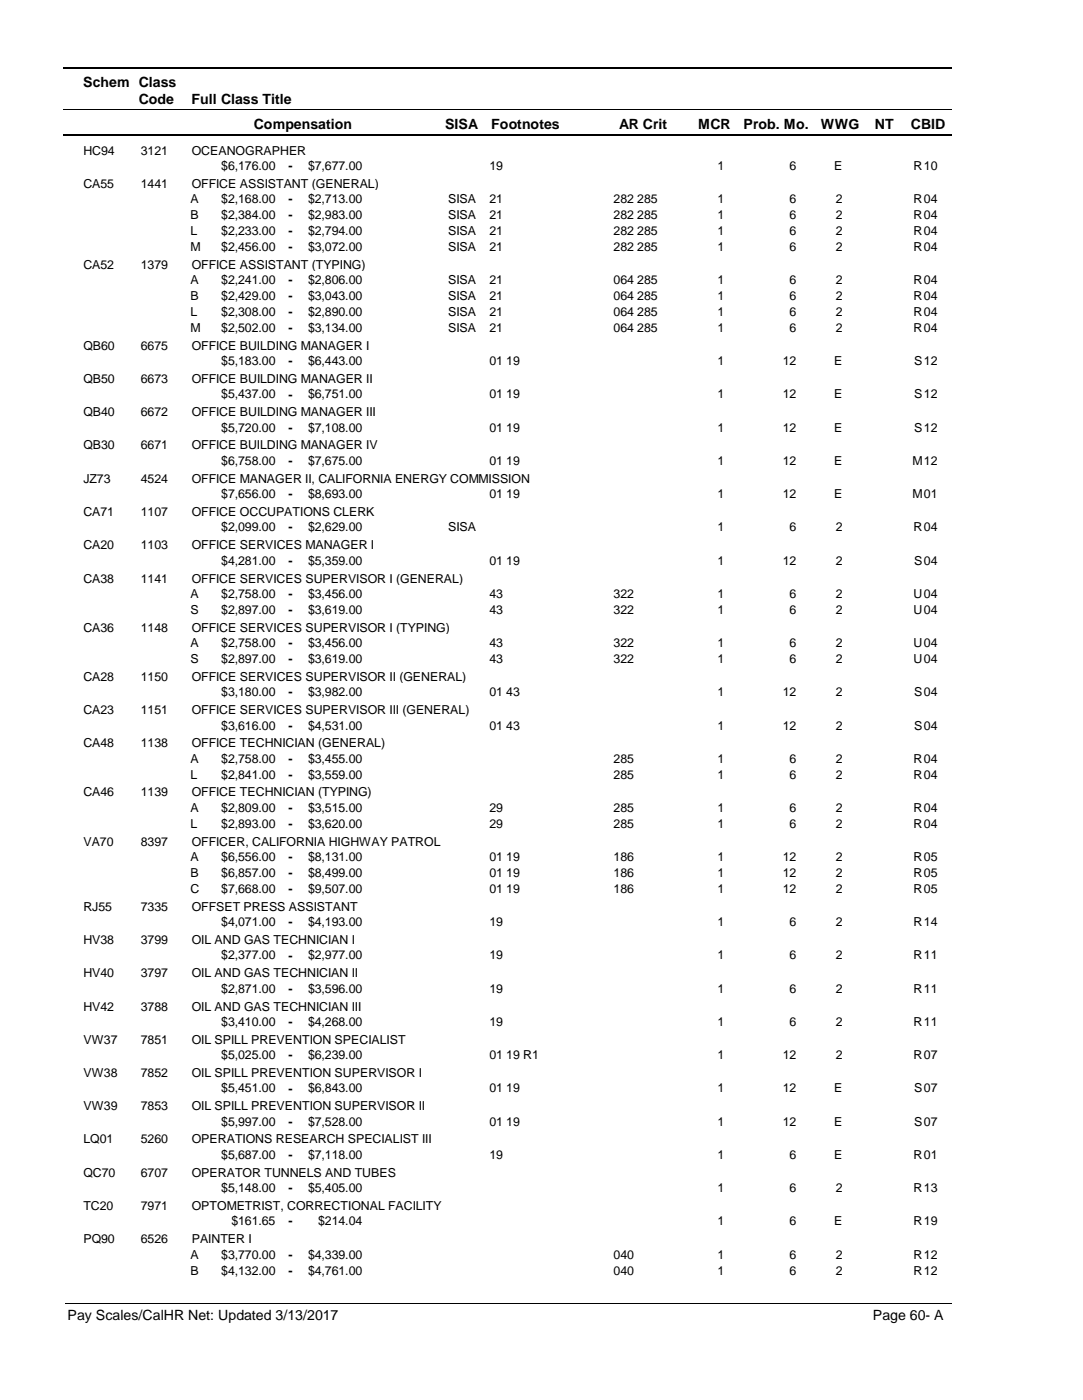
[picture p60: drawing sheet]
<svg xmlns="http://www.w3.org/2000/svg" width="216mm" height="279mm" viewBox="0 0 216 279" stroke-linecap="round" stroke-linejoin="round" font-family="sans-serif">
<defs><g id="words">
<g font-size="2.8">
<text x="16.6" y="17.3">Schem Class</text>
<text x="27.7" y="20.7">Code</text>
<text x="38.2" y="20.7">Full Class Title</text>
<text x="50.6" y="25.7">Compensation</text>
<text x="88.7" y="25.7">SISA</text>
<text x="98" y="25.7">Footnotes</text>
<text x="123.5" y="25.7">AR Crit</text>
<text x="139.2" y="25.7">MCR</text>
<text x="148.3" y="25.7">Prob. Mo.</text>
<text x="163.7" y="25.7">WWG</text>
<text x="174.5" y="25.7">NT</text>
<text x="181.6" y="25.7">CBID</text>
<text x="13.5" y="263.5">Pay Scales/CalHR Net: Updated 3/13/2017</text>
<text x="174.1" y="263.5">Page 60- A</text>
</g>
<g font-size="2.5">
<text x="16.6" y="30.8">HC94</text>
<text x="28.1" y="30.8">3121</text>
<text x="38.2" y="30.8">OCEANOGRAPHER</text>
<text x="44.1" y="33.9">$6,176.00</text>
<text x="57.5" y="33.9">-</text>
<text x="61.4" y="33.9">$7,677.00</text>
<text x="97.6" y="33.9">19</text>
<text x="143.1" y="33.9">1</text>
<text x="157.5" y="33.9">6</text>
<text x="166.3" y="33.9">E</text>
<text x="182.2" y="33.9">R</text>
<text x="184.2" y="33.9">10</text>
<text x="16.6" y="37.5">CA55</text>
<text x="28.1" y="37.5">1441</text>
<text x="38" y="40.6">A</text>
<text x="38.2" y="37.5">OFFICE ASSISTANT (GENERAL)</text>
<text x="44.1" y="40.6">$2,168.00</text>
<text x="57.5" y="40.6">-</text>
<text x="61.4" y="40.6">$2,713.00</text>
<text x="89.4" y="40.6">SISA</text>
<text x="97.6" y="40.6">21</text>
<text x="122.4" y="40.6">282 285</text>
<text x="143.1" y="40.6">1</text>
<text x="157.5" y="40.6">6</text>
<text x="166.6" y="40.6">2</text>
<text x="182.2" y="40.6">R</text>
<text x="184.2" y="40.6">04</text>
<text x="38" y="43.7">B</text>
<text x="38" y="46.9">L</text>
<text x="44.1" y="43.7">$2,384.00</text>
<text x="44.1" y="46.9">$2,233.00</text>
<text x="57.5" y="43.8">-</text>
<text x="57.5" y="46.9">-</text>
<text x="61.4" y="43.7">$2,983.00</text>
<text x="61.4" y="46.9">$2,794.00</text>
<text x="89.4" y="43.7">SISA</text>
<text x="89.4" y="46.9">SISA</text>
<text x="97.6" y="43.7">21</text>
<text x="97.6" y="46.9">21</text>
<text x="122.4" y="43.7">282 285</text>
<text x="122.4" y="46.9">282 285</text>
<text x="143.1" y="43.7">1</text>
<text x="143.1" y="46.9">1</text>
<text x="157.5" y="43.7">6</text>
<text x="157.5" y="46.9">6</text>
<text x="166.6" y="43.7">2</text>
<text x="166.6" y="46.9">2</text>
<text x="182.2" y="43.7">R</text>
<text x="182.2" y="46.9">R</text>
<text x="184.2" y="43.7">04</text>
<text x="184.2" y="46.9">04</text>
<text x="16.6" y="53.7">CA52</text>
<text x="28.1" y="53.7">1379</text>
<text x="38" y="50.1">M</text>
<text x="38.2" y="53.7">OFFICE ASSISTANT (TYPING)</text>
<text x="44.1" y="50.1">$2,456.00</text>
<text x="57.5" y="50.1">-</text>
<text x="61.4" y="50.1">$3,072.00</text>
<text x="89.4" y="50.1">SISA</text>
<text x="97.6" y="50.1">21</text>
<text x="122.4" y="50.1">282 285</text>
<text x="143.1" y="50.1">1</text>
<text x="157.5" y="50.1">6</text>
<text x="166.6" y="50.1">2</text>
<text x="182.2" y="50.1">R</text>
<text x="184.2" y="50.1">04</text>
<text x="38" y="56.7">A</text>
<text x="38" y="59.9">B</text>
<text x="44.1" y="56.7">$2,241.00</text>
<text x="44.1" y="59.9">$2,429.00</text>
<text x="57.5" y="56.7">-</text>
<text x="57.5" y="59.9">-</text>
<text x="61.4" y="56.7">$2,806.00</text>
<text x="61.4" y="59.9">$3,043.00</text>
<text x="89.4" y="56.7">SISA</text>
<text x="89.4" y="59.9">SISA</text>
<text x="97.6" y="56.7">21</text>
<text x="97.6" y="59.9">21</text>
<text x="122.4" y="56.7">064 285</text>
<text x="122.4" y="59.9">064 285</text>
<text x="143.1" y="56.7">1</text>
<text x="143.1" y="59.9">1</text>
<text x="157.5" y="56.7">6</text>
<text x="157.5" y="59.9">6</text>
<text x="166.6" y="56.7">2</text>
<text x="166.6" y="59.9">2</text>
<text x="182.2" y="56.7">R</text>
<text x="182.2" y="59.9">R</text>
<text x="184.2" y="56.7">04</text>
<text x="184.2" y="59.9">04</text>
<text x="38" y="63">L</text>
<text x="44.1" y="63">$2,308.00</text>
<text x="57.5" y="63.1">-</text>
<text x="61.4" y="63">$2,890.00</text>
<text x="89.4" y="63">SISA</text>
<text x="97.6" y="63">21</text>
<text x="122.4" y="63">064 285</text>
<text x="143.1" y="63">1</text>
<text x="157.5" y="63">6</text>
<text x="166.6" y="63">2</text>
<text x="182.2" y="63">R</text>
<text x="184.2" y="63">04</text>
<text x="16.6" y="69.8">QB60</text>
<text x="28.1" y="69.8">6675</text>
<text x="38" y="66.2">M</text>
<text x="38.2" y="69.8">OFFICE BUILDING MANAGER I</text>
<text x="44.1" y="66.2">$2,502.00</text>
<text x="57.5" y="66.3">-</text>
<text x="61.4" y="66.2">$3,134.00</text>
<text x="89.4" y="66.2">SISA</text>
<text x="97.6" y="66.2">21</text>
<text x="122.4" y="66.2">064 285</text>
<text x="143.1" y="66.2">1</text>
<text x="157.5" y="66.2">6</text>
<text x="166.6" y="66.2">2</text>
<text x="182.2" y="66.2">R</text>
<text x="184.2" y="66.2">04</text>
<text x="16.6" y="76.5">QB50</text>
<text x="28.1" y="76.5">6673</text>
<text x="38.2" y="76.5">OFFICE BUILDING MANAGER II</text>
<text x="44.1" y="72.9">$5,183.00</text>
<text x="57.5" y="72.9">-</text>
<text x="61.4" y="72.9">$6,443.00</text>
<text x="97.6" y="72.9">01 19</text>
<text x="143.1" y="72.9">1</text>
<text x="156.1" y="72.9">12</text>
<text x="166.3" y="72.9">E</text>
<text x="182.3" y="72.9">S</text>
<text x="184.2" y="72.9">12</text>
<text x="16.6" y="83.1">QB40</text>
<text x="28.1" y="83.1">6672</text>
<text x="38.2" y="83.1">OFFICE BUILDING MANAGER III</text>
<text x="44.1" y="79.5">$5,437.00</text>
<text x="57.5" y="79.6">-</text>
<text x="61.4" y="79.5">$6,751.00</text>
<text x="97.6" y="79.5">01 19</text>
<text x="143.1" y="79.5">1</text>
<text x="156.1" y="79.5">12</text>
<text x="166.3" y="79.5">E</text>
<text x="182.3" y="79.5">S</text>
<text x="184.2" y="79.5">12</text>
<text x="16.6" y="89.7">QB30</text>
<text x="28.1" y="89.7">6671</text>
<text x="38.2" y="89.7">OFFICE BUILDING MANAGER IV</text>
<text x="44.1" y="86.1">$5,720.00</text>
<text x="57.5" y="86.2">-</text>
<text x="61.4" y="86.1">$7,108.00</text>
<text x="97.6" y="86.1">01 19</text>
<text x="143.1" y="86.1">1</text>
<text x="156.1" y="86.1">12</text>
<text x="166.3" y="86.1">E</text>
<text x="182.3" y="86.1">S</text>
<text x="184.2" y="86.1">12</text>
<text x="44.1" y="92.8">$6,758.00</text>
<text x="57.5" y="92.8">-</text>
<text x="61.4" y="92.8">$7,675.00</text>
<text x="97.6" y="92.8">01 19</text>
<text x="143.1" y="92.8">1</text>
<text x="156.1" y="92.8">12</text>
<text x="166.3" y="92.8">E</text>
<text x="181.9" y="92.8">M</text>
<text x="184.2" y="92.8">12</text>
<text x="16.6" y="96.4">JZ73</text>
<text x="28.1" y="96.4">4524</text>
<text x="38.2" y="96.4">OFFICE MANAGER II, CALIFORNIA ENERGY COMMISSION</text>
<text x="44.1" y="99.4">$7,656.00</text>
<text x="57.5" y="99.5">-</text>
<text x="61.4" y="99.4">$8,693.00</text>
<text x="97.6" y="99.4">01 19</text>
<text x="143.1" y="99.4">1</text>
<text x="156.1" y="99.4">12</text>
<text x="166.3" y="99.4">E</text>
<text x="181.9" y="99.4">M</text>
<text x="184.2" y="99.4">01</text>
<text x="16.6" y="103">CA71</text>
<text x="28.1" y="103">1107</text>
<text x="38.2" y="103">OFFICE OCCUPATIONS CLERK</text>
<text x="44.1" y="106">$2,099.00</text>
<text x="57.5" y="106.1">-</text>
<text x="61.4" y="106">$2,629.00</text>
<text x="89.4" y="106">SISA</text>
<text x="143.1" y="106">1</text>
<text x="157.5" y="106">6</text>
<text x="166.6" y="106">2</text>
<text x="182.2" y="106">R</text>
<text x="184.2" y="106">04</text>
<text x="16.6" y="109.6">CA20</text>
<text x="28.1" y="109.6">1103</text>
<text x="38.2" y="109.6">OFFICE SERVICES MANAGER I</text>
<text x="44.1" y="112.7">$4,281.00</text>
<text x="57.5" y="112.7">-</text>
<text x="61.4" y="112.7">$5,359.00</text>
<text x="97.6" y="112.7">01 19</text>
<text x="143.1" y="112.7">1</text>
<text x="156.1" y="112.7">12</text>
<text x="166.6" y="112.7">2</text>
<text x="182.3" y="112.7">S</text>
<text x="184.2" y="112.7">04</text>
<text x="16.6" y="116.3">CA38</text>
<text x="28.1" y="116.3">1141</text>
<text x="38" y="119.3">A</text>
<text x="38.2" y="116.3">OFFICE SERVICES SUPERVISOR I (GENERAL)</text>
<text x="44.1" y="119.3">$2,758.00</text>
<text x="57.5" y="119.4">-</text>
<text x="61.4" y="119.3">$3,456.00</text>
<text x="97.6" y="119.3">43</text>
<text x="122.4" y="119.3">322</text>
<text x="143.1" y="119.3">1</text>
<text x="157.5" y="119.3">6</text>
<text x="166.6" y="119.3">2</text>
<text x="182.2" y="119.3">U</text>
<text x="184.2" y="119.3">04</text>
<text x="38" y="122.5">S</text>
<text x="44.1" y="122.5">$2,897.00</text>
<text x="57.5" y="122.6">-</text>
<text x="61.4" y="122.5">$3,619.00</text>
<text x="97.6" y="122.5">43</text>
<text x="122.4" y="122.5">322</text>
<text x="143.1" y="122.5">1</text>
<text x="157.5" y="122.5">6</text>
<text x="166.6" y="122.5">2</text>
<text x="182.2" y="122.5">U</text>
<text x="184.2" y="122.5">04</text>
<text x="16.6" y="126.1">CA36</text>
<text x="28.1" y="126.1">1148</text>
<text x="38" y="129.1">A</text>
<text x="38.2" y="126.1">OFFICE SERVICES SUPERVISOR I (TYPING)</text>
<text x="44.1" y="129.1">$2,758.00</text>
<text x="57.5" y="129.2">-</text>
<text x="61.4" y="129.1">$3,456.00</text>
<text x="97.6" y="129.1">43</text>
<text x="122.4" y="129.1">322</text>
<text x="143.1" y="129.1">1</text>
<text x="157.5" y="129.1">6</text>
<text x="166.6" y="129.1">2</text>
<text x="182.2" y="129.1">U</text>
<text x="184.2" y="129.1">04</text>
<text x="16.6" y="135.9">CA28</text>
<text x="28.1" y="135.9">1150</text>
<text x="38" y="132.3">S</text>
<text x="38.2" y="135.9">OFFICE SERVICES SUPERVISOR II (GENERAL)</text>
<text x="44.1" y="132.3">$2,897.00</text>
<text x="57.5" y="132.3">-</text>
<text x="61.4" y="132.3">$3,619.00</text>
<text x="97.6" y="132.3">43</text>
<text x="122.4" y="132.3">322</text>
<text x="143.1" y="132.3">1</text>
<text x="157.5" y="132.3">6</text>
<text x="166.6" y="132.3">2</text>
<text x="182.2" y="132.3">U</text>
<text x="184.2" y="132.3">04</text>
<text x="16.6" y="142.5">CA23</text>
<text x="28.1" y="142.5">1151</text>
<text x="38.2" y="142.5">OFFICE SERVICES SUPERVISOR III (GENERAL)</text>
<text x="44.1" y="139">$3,180.00</text>
<text x="57.5" y="139">-</text>
<text x="61.4" y="139">$3,982.00</text>
<text x="97.6" y="139">01 43</text>
<text x="143.1" y="139">1</text>
<text x="156.1" y="139">12</text>
<text x="166.6" y="139">2</text>
<text x="182.3" y="139">S</text>
<text x="184.2" y="139">04</text>
<text x="16.6" y="149.2">CA48</text>
<text x="28.1" y="149.2">1138</text>
<text x="38.2" y="149.2">OFFICE TECHNICIAN (GENERAL)</text>
<text x="44.1" y="145.6">$3,616.00</text>
<text x="57.5" y="145.6">-</text>
<text x="61.4" y="145.6">$4,531.00</text>
<text x="97.6" y="145.6">01 43</text>
<text x="143.1" y="145.6">1</text>
<text x="156.1" y="145.6">12</text>
<text x="166.6" y="145.6">2</text>
<text x="182.3" y="145.6">S</text>
<text x="184.2" y="145.6">04</text>
<text x="38" y="152.2">A</text>
<text x="38" y="155.4">L</text>
<text x="44.1" y="152.2">$2,758.00</text>
<text x="44.1" y="155.4">$2,841.00</text>
<text x="57.5" y="152.2">-</text>
<text x="57.5" y="155.4">-</text>
<text x="61.4" y="152.2">$3,455.00</text>
<text x="61.4" y="155.4">$3,559.00</text>
<text x="122.4" y="152.2">285</text>
<text x="122.4" y="155.4">285</text>
<text x="143.1" y="152.2">1</text>
<text x="143.1" y="155.4">1</text>
<text x="157.5" y="152.2">6</text>
<text x="157.5" y="155.4">6</text>
<text x="166.6" y="152.2">2</text>
<text x="166.6" y="155.4">2</text>
<text x="182.2" y="152.2">R</text>
<text x="182.2" y="155.4">R</text>
<text x="184.2" y="152.2">04</text>
<text x="184.2" y="155.4">04</text>
<text x="16.6" y="159">CA46</text>
<text x="28.1" y="159">1139</text>
<text x="38.2" y="159">OFFICE TECHNICIAN (TYPING)</text>
<text x="38" y="162">A</text>
<text x="38" y="165.2">L</text>
<text x="44.1" y="162">$2,809.00</text>
<text x="44.1" y="165.2">$2,893.00</text>
<text x="57.5" y="162.1">-</text>
<text x="57.5" y="165.2">-</text>
<text x="61.4" y="162">$3,515.00</text>
<text x="61.4" y="165.2">$3,620.00</text>
<text x="97.6" y="162">29</text>
<text x="97.6" y="165.2">29</text>
<text x="122.4" y="162">285</text>
<text x="122.4" y="165.2">285</text>
<text x="143.1" y="162">1</text>
<text x="143.1" y="165.2">1</text>
<text x="157.5" y="162">6</text>
<text x="157.5" y="165.2">6</text>
<text x="166.6" y="162">2</text>
<text x="166.6" y="165.2">2</text>
<text x="182.2" y="162">R</text>
<text x="182.2" y="165.2">R</text>
<text x="184.2" y="162">04</text>
<text x="184.2" y="165.2">04</text>
<text x="16.6" y="168.8">VA70</text>
<text x="28.1" y="168.8">8397</text>
<text x="38" y="171.9">A</text>
<text x="38.2" y="168.8">OFFICER, CALIFORNIA HIGHWAY PATROL</text>
<text x="44.1" y="171.9">$6,556.00</text>
<text x="57.5" y="171.9">-</text>
<text x="61.4" y="171.9">$8,131.00</text>
<text x="97.6" y="171.9">01 19</text>
<text x="122.4" y="171.9">186</text>
<text x="143.1" y="171.9">1</text>
<text x="156.1" y="171.9">12</text>
<text x="166.6" y="171.9">2</text>
<text x="182.2" y="171.9">R</text>
<text x="184.2" y="171.9">05</text>
<text x="38" y="175">B</text>
<text x="38" y="178.2">C</text>
<text x="44.1" y="175">$6,857.00</text>
<text x="44.1" y="178.2">$7,668.00</text>
<text x="57.5" y="175.1">-</text>
<text x="57.5" y="178.3">-</text>
<text x="61.4" y="175">$8,499.00</text>
<text x="61.4" y="178.2">$9,507.00</text>
<text x="97.6" y="175">01 19</text>
<text x="97.6" y="178.2">01 19</text>
<text x="122.4" y="175">186</text>
<text x="122.4" y="178.2">186</text>
<text x="143.1" y="175">1</text>
<text x="143.1" y="178.2">1</text>
<text x="156.1" y="175">12</text>
<text x="156.1" y="178.2">12</text>
<text x="166.6" y="175">2</text>
<text x="166.6" y="178.2">2</text>
<text x="182.2" y="175">R</text>
<text x="182.2" y="178.2">R</text>
<text x="184.2" y="175">05</text>
<text x="184.2" y="178.2">05</text>
<text x="16.6" y="181.8">RJ55</text>
<text x="28.1" y="181.8">7335</text>
<text x="38.2" y="181.8">OFFSET PRESS ASSISTANT</text>
<text x="44.1" y="184.8">$4,071.00</text>
<text x="57.5" y="184.9">-</text>
<text x="61.4" y="184.8">$4,193.00</text>
<text x="97.6" y="184.8">19</text>
<text x="143.1" y="184.8">1</text>
<text x="157.5" y="184.8">6</text>
<text x="166.6" y="184.8">2</text>
<text x="182.2" y="184.8">R</text>
<text x="184.2" y="184.8">14</text>
<text x="16.6" y="188.4">HV38</text>
<text x="28.1" y="188.4">3799</text>
<text x="38.2" y="188.4">OIL AND GAS TECHNICIAN I</text>
<text x="44.1" y="191.5">$2,377.00</text>
<text x="57.5" y="191.5">-</text>
<text x="61.4" y="191.5">$2,977.00</text>
<text x="97.6" y="191.5">19</text>
<text x="143.1" y="191.5">1</text>
<text x="157.5" y="191.5">6</text>
<text x="166.6" y="191.5">2</text>
<text x="182.2" y="191.5">R</text>
<text x="184.2" y="191.5">11</text>
<text x="16.6" y="195.1">HV40</text>
<text x="28.1" y="195.1">3797</text>
<text x="38.2" y="195.1">OIL AND GAS TECHNICIAN II</text>
<text x="16.6" y="201.7">HV42</text>
<text x="28.1" y="201.7">3788</text>
<text x="38.2" y="201.7">OIL AND GAS TECHNICIAN III</text>
<text x="44.1" y="198.1">$2,871.00</text>
<text x="57.5" y="198.2">-</text>
<text x="61.4" y="198.1">$3,596.00</text>
<text x="97.6" y="198.1">19</text>
<text x="143.1" y="198.1">1</text>
<text x="157.5" y="198.1">6</text>
<text x="166.6" y="198.1">2</text>
<text x="182.2" y="198.1">R</text>
<text x="184.2" y="198.1">11</text>
<text x="16.6" y="208.3">VW37</text>
<text x="28.1" y="208.3">7851</text>
<text x="38.2" y="208.3">OIL SPILL PREVENTION SPECIALIST</text>
<text x="44.1" y="204.7">$3,410.00</text>
<text x="57.5" y="204.8">-</text>
<text x="61.4" y="204.7">$4,268.00</text>
<text x="97.6" y="204.7">19</text>
<text x="143.1" y="204.7">1</text>
<text x="157.5" y="204.7">6</text>
<text x="166.6" y="204.7">2</text>
<text x="182.2" y="204.7">R</text>
<text x="184.2" y="204.7">11</text>
<text x="16.6" y="215">VW38</text>
<text x="28.1" y="215">7852</text>
<text x="38.2" y="215">OIL SPILL PREVENTION SUPERVISOR I</text>
<text x="44.1" y="211.4">$5,025.00</text>
<text x="57.5" y="211.4">-</text>
<text x="61.4" y="211.4">$6,239.00</text>
<text x="97.6" y="211.4">01 19 R1</text>
<text x="143.1" y="211.4">1</text>
<text x="156.1" y="211.4">12</text>
<text x="166.6" y="211.4">2</text>
<text x="182.2" y="211.4">R</text>
<text x="184.2" y="211.4">07</text>
<text x="16.6" y="221.6">VW39</text>
<text x="28.1" y="221.6">7853</text>
<text x="38.2" y="221.6">OIL SPILL PREVENTION SUPERVISOR II</text>
<text x="44.1" y="218">$5,451.00</text>
<text x="57.5" y="218.1">-</text>
<text x="61.4" y="218">$6,843.00</text>
<text x="97.6" y="218">01 19</text>
<text x="143.1" y="218">1</text>
<text x="156.1" y="218">12</text>
<text x="166.3" y="218">E</text>
<text x="182.3" y="218">S</text>
<text x="184.2" y="218">07</text>
<text x="44.1" y="224.6">$5,997.00</text>
<text x="57.5" y="224.7">-</text>
<text x="61.4" y="224.6">$7,528.00</text>
<text x="97.6" y="224.6">01 19</text>
<text x="143.1" y="224.6">1</text>
<text x="156.1" y="224.6">12</text>
<text x="166.3" y="224.6">E</text>
<text x="182.3" y="224.6">S</text>
<text x="184.2" y="224.6">07</text>
<text x="16.6" y="228.2">LQ01</text>
<text x="28.1" y="228.2">5260</text>
<text x="38.2" y="228.2">OPERATIONS RESEARCH SPECIALIST III</text>
<text x="44.1" y="231.3">$5,687.00</text>
<text x="57.5" y="231.3">-</text>
<text x="61.4" y="231.3">$7,118.00</text>
<text x="97.6" y="231.3">19</text>
<text x="143.1" y="231.3">1</text>
<text x="157.5" y="231.3">6</text>
<text x="166.3" y="231.3">E</text>
<text x="182.2" y="231.3">R</text>
<text x="184.2" y="231.3">01</text>
<text x="16.6" y="234.9">QC70</text>
<text x="28.1" y="234.9">6707</text>
<text x="38.2" y="234.9">OPERATOR TUNNELS AND TUBES</text>
<text x="44.1" y="237.9">$5,148.00</text>
<text x="57.5" y="238">-</text>
<text x="61.4" y="237.9">$5,405.00</text>
<text x="143.1" y="237.9">1</text>
<text x="157.5" y="237.9">6</text>
<text x="166.6" y="237.9">2</text>
<text x="182.2" y="237.9">R</text>
<text x="184.2" y="237.9">13</text>
<text x="16.6" y="241.5">TC20</text>
<text x="28.1" y="241.5">7971</text>
<text x="38.2" y="241.5">OPTOMETRIST, CORRECTIONAL FACILITY</text>
<text x="46.1" y="244.6">$161.65</text>
<text x="57.5" y="244.6">-</text>
<text x="63.5" y="244.6">$214.04</text>
<text x="143.1" y="244.6">1</text>
<text x="157.5" y="244.6">6</text>
<text x="166.3" y="244.6">E</text>
<text x="182.2" y="244.6">R</text>
<text x="184.2" y="244.6">19</text>
<text x="16.6" y="248.1">PQ90</text>
<text x="28.1" y="248.1">6526</text>
<text x="38" y="251.2">A</text>
<text x="38.2" y="248.1">PAINTER I</text>
<text x="44.1" y="251.2">$3,770.00</text>
<text x="57.5" y="251.2">-</text>
<text x="61.4" y="251.2">$4,339.00</text>
<text x="122.4" y="251.2">040</text>
<text x="143.1" y="251.2">1</text>
<text x="157.5" y="251.2">6</text>
<text x="166.6" y="251.2">2</text>
<text x="182.2" y="251.2">R</text>
<text x="184.2" y="251.2">12</text>
<text x="38" y="254.4">B</text>
<text x="44.1" y="254.4">$4,132.00</text>
<text x="57.5" y="254.4">-</text>
<text x="61.4" y="254.4">$4,761.00</text>
<text x="122.4" y="254.4">040</text>
<text x="143.1" y="254.4">1</text>
<text x="157.5" y="254.4">6</text>
<text x="166.6" y="254.4">2</text>
<text x="182.2" y="254.4">R</text>
<text x="184.2" y="254.4">12</text>
</g>
</g></defs>
<path d="M12.7 13.5h177.1" fill="none" stroke="#000" stroke-width=".36"/>
<path d="M12.7 21.9h177.1" fill="none" stroke="#000" stroke-width=".2"/>
<path d="M12.7 27h177.1" fill="none" stroke="#000" stroke-width=".35"/>
<g fill="#fff">
<path d="M40.4 31.3h16.2v3h-16.2z" fill-rule="evenodd"/>
<path d="M183.9 31.3h4.1v3h-4.1z" fill-rule="evenodd"/>
<path d="M40.4 37.9h16.2v3h-16.2z" fill-rule="evenodd"/>
<path d="M183.9 37.9h4.1v3h-4.1z" fill-rule="evenodd"/>
<path d="M40.4 41.1h16.2v3h-16.2z" fill-rule="evenodd"/>
<path d="M183.9 41.1h4.1v3h-4.1z" fill-rule="evenodd"/>
<path d="M40.4 44.3h16.2v3h-16.2z" fill-rule="evenodd"/>
<path d="M183.9 44.3h4.1v3h-4.1z" fill-rule="evenodd"/>
<path d="M40.4 47.5h16.2v3h-16.2z" fill-rule="evenodd"/>
<path d="M183.9 47.5h4.1v3h-4.1z" fill-rule="evenodd"/>
<path d="M40.4 54.1h16.2v3h-16.2z" fill-rule="evenodd"/>
<path d="M183.9 54.1h4.1v3h-4.1z" fill-rule="evenodd"/>
<path d="M40.4 57.3h16.2v2.9h-16.2z" fill-rule="evenodd"/>
<path d="M183.9 57.3h4.1v2.9h-4.1z" fill-rule="evenodd"/>
<path d="M40.4 60.4h16.2v3h-16.2z" fill-rule="evenodd"/>
<path d="M183.9 60.4h4.1v3h-4.1z" fill-rule="evenodd"/>
<path d="M40.4 63.6h16.2v3h-16.2z" fill-rule="evenodd"/>
<path d="M183.9 63.6h4.1v3h-4.1z" fill-rule="evenodd"/>
<path d="M40.4 70.3h16.2v2.9h-16.2z" fill-rule="evenodd"/>
<path d="M183.9 70.3h4.1v2.9h-4.1z" fill-rule="evenodd"/>
<path d="M40.4 76.9h16.2v3h-16.2z" fill-rule="evenodd"/>
<path d="M183.9 76.9h4.1v3h-4.1z" fill-rule="evenodd"/>
<path d="M40.4 83.5h16.2v3h-16.2z" fill-rule="evenodd"/>
<path d="M183.9 83.5h4.1v3h-4.1z" fill-rule="evenodd"/>
<path d="M40.4 90.2h16.2v3h-16.2z" fill-rule="evenodd"/>
<path d="M183.9 90.2h4.1v3h-4.1z" fill-rule="evenodd"/>
<path d="M40.4 96.8h16.2v3h-16.2z" fill-rule="evenodd"/>
<path d="M183.9 96.8h4.1v3h-4.1z" fill-rule="evenodd"/>
<path d="M40.4 103.4h16.2v3h-16.2z" fill-rule="evenodd"/>
<path d="M183.9 103.4h4.1v3h-4.1z" fill-rule="evenodd"/>
<path d="M40.4 110.1h16.2v3h-16.2z" fill-rule="evenodd"/>
<path d="M183.9 110.1h4.1v3h-4.1z" fill-rule="evenodd"/>
<path d="M40.4 116.7h16.2v3h-16.2z" fill-rule="evenodd"/>
<path d="M183.9 116.7h4.1v3h-4.1z" fill-rule="evenodd"/>
<path d="M40.4 119.9h16.2v3h-16.2z" fill-rule="evenodd"/>
<path d="M183.9 119.9h4.1v3h-4.1z" fill-rule="evenodd"/>
<path d="M40.4 126.5h16.2v3h-16.2z" fill-rule="evenodd"/>
<path d="M183.9 126.5h4.1v3h-4.1z" fill-rule="evenodd"/>
<path d="M40.4 129.7h16.2v3h-16.2z" fill-rule="evenodd"/>
<path d="M183.9 129.7h4.1v3h-4.1z" fill-rule="evenodd"/>
<path d="M40.4 136.3h16.2v3h-16.2z" fill-rule="evenodd"/>
<path d="M183.9 136.3h4.1v3h-4.1z" fill-rule="evenodd"/>
<path d="M40.4 143h16.2v3h-16.2z" fill-rule="evenodd"/>
<path d="M183.9 143h4.1v3h-4.1z" fill-rule="evenodd"/>
<path d="M40.4 149.6h16.2v3h-16.2z" fill-rule="evenodd"/>
<path d="M183.9 149.6h4.1v3h-4.1z" fill-rule="evenodd"/>
<path d="M40.4 152.8h16.2v3h-16.2z" fill-rule="evenodd"/>
<path d="M183.9 152.8h4.1v3h-4.1z" fill-rule="evenodd"/>
<path d="M40.4 159.4h16.2v3h-16.2z" fill-rule="evenodd"/>
<path d="M183.9 159.4h4.1v3h-4.1z" fill-rule="evenodd"/>
<path d="M40.4 162.6h16.2v3h-16.2z" fill-rule="evenodd"/>
<path d="M183.9 162.6h4.1v3h-4.1z" fill-rule="evenodd"/>
<path d="M40.4 169.3h16.2v2.9h-16.2z" fill-rule="evenodd"/>
<path d="M183.9 169.3h4.1v2.9h-4.1z" fill-rule="evenodd"/>
<path d="M40.4 172.4h16.2v3h-16.2z" fill-rule="evenodd"/>
<path d="M183.9 172.4h4.1v3h-4.1z" fill-rule="evenodd"/>
<path d="M40.4 175.6h16.2v3h-16.2z" fill-rule="evenodd"/>
<path d="M183.9 175.6h4.1v3h-4.1z" fill-rule="evenodd"/>
<path d="M40.4 182.2h16.2v3h-16.2z" fill-rule="evenodd"/>
<path d="M183.9 182.2h4.1v3h-4.1z" fill-rule="evenodd"/>
<path d="M40.4 188.9h16.2v2.9h-16.2z" fill-rule="evenodd"/>
<path d="M183.9 188.9h4.1v2.9h-4.1z" fill-rule="evenodd"/>
<path d="M40.4 195.5h16.2v3h-16.2z" fill-rule="evenodd"/>
<path d="M183.9 195.5h4.1v3h-4.1z" fill-rule="evenodd"/>
<path d="M40.4 202.1h16.2v3h-16.2z" fill-rule="evenodd"/>
<path d="M183.9 202.1h4.1v3h-4.1z" fill-rule="evenodd"/>
<path d="M40.4 208.8h16.2v3h-16.2z" fill-rule="evenodd"/>
<path d="M183.9 208.8h4.1v3h-4.1z" fill-rule="evenodd"/>
<path d="M40.4 215.4h16.2v3h-16.2z" fill-rule="evenodd"/>
<path d="M183.9 215.4h4.1v3h-4.1z" fill-rule="evenodd"/>
<path d="M40.4 222h16.2v3h-16.2z" fill-rule="evenodd"/>
<path d="M183.9 222h4.1v3h-4.1z" fill-rule="evenodd"/>
<path d="M40.4 228.7h16.2v3h-16.2z" fill-rule="evenodd"/>
<path d="M183.9 228.7h4.1v3h-4.1z" fill-rule="evenodd"/>
<path d="M40.4 235.3h16.2v3h-16.2z" fill-rule="evenodd"/>
<path d="M183.9 235.3h4.1v3h-4.1z" fill-rule="evenodd"/>
<path d="M40.4 241.9h16.2v3h-16.2z" fill-rule="evenodd"/>
<path d="M183.9 241.9h4.1v3h-4.1z" fill-rule="evenodd"/>
<path d="M40.4 248.6h16.2v3h-16.2z" fill-rule="evenodd"/>
<path d="M183.9 248.6h4.1v3h-4.1z" fill-rule="evenodd"/>
<path d="M40.4 251.8h16.2v2.9h-16.2z" fill-rule="evenodd"/>
<path d="M183.9 251.8h4.1v2.9h-4.1z" fill-rule="evenodd"/>
</g>
<path d="M13.1 260.1h176.7" fill="none" stroke="#000" stroke-width=".2"/>
<use href="#words"/>
</svg>
